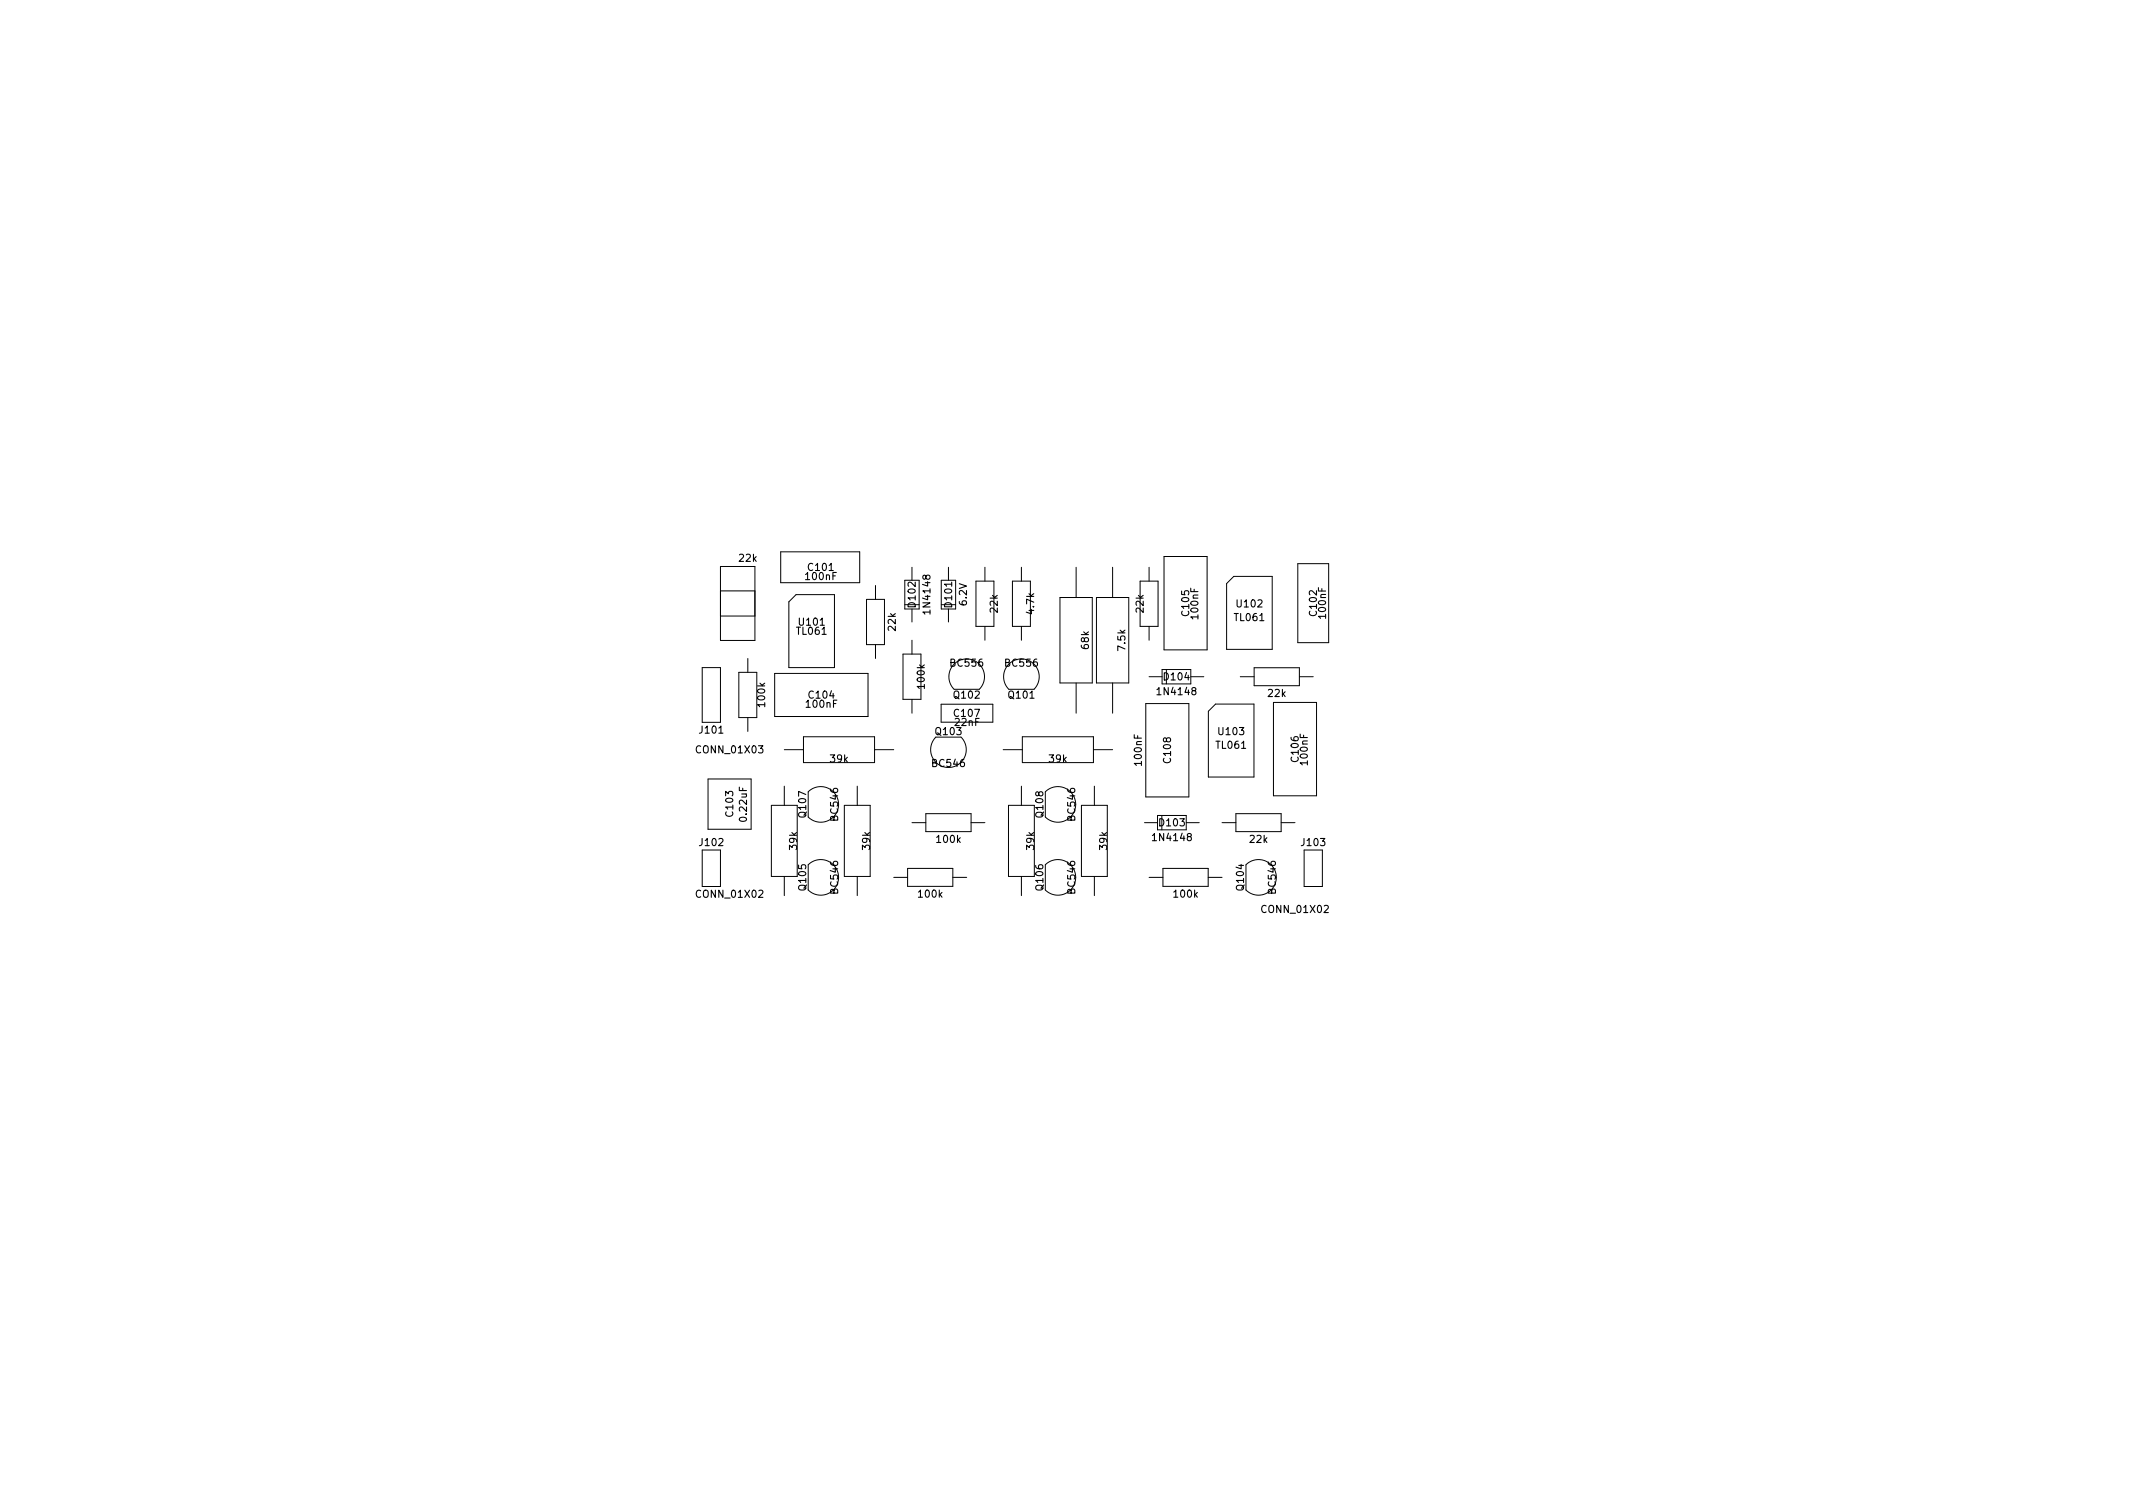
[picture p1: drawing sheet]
<svg xmlns="http://www.w3.org/2000/svg" width="297mm" height="210mm" viewBox="0 0 297 210" stroke-linecap="round" stroke-linejoin="round" font-family="sans-serif">
<defs><g id="words">
<g font-size="1.4">
<text x="103" y="78.2">22k</text>
<text x="112.3" y="80.8">100nF</text>
<text x="112.6" y="79.5">C101</text>
<text x="111" y="88.4">TL061</text>
<text x="111.4" y="87.1">U101</text>
<text x="124.7" y="87.8" transform="rotate(-90 124.7 87.8)">22k</text>
<text x="127.5" y="84.5" transform="rotate(-90 127.5 84.5)">D102</text>
<text x="129.6" y="85.2" transform="rotate(-90 129.6 85.2)">1N4148</text>
<text x="132.6" y="84.5" transform="rotate(-90 132.6 84.5)">D101</text>
<text x="134.6" y="84.2" transform="rotate(-90 134.6 84.2)">6.2V</text>
<text x="138.9" y="85.2" transform="rotate(-90 138.9 85.2)">22k</text>
<text x="144" y="85.4" transform="rotate(-90 144 85.4)">4.7k</text>
<text x="159.3" y="85.2" transform="rotate(-90 159.3 85.2)">22k</text>
<text x="165.6" y="85.7" transform="rotate(-90 165.6 85.7)">C105</text>
<text x="166.9" y="86.1" transform="rotate(-90 166.9 86.1)">100nF</text>
<text x="172" y="86.5">TL061</text>
<text x="172.3" y="84.6">U102</text>
<text x="183.4" y="85.7" transform="rotate(-90 183.4 85.7)">C102</text>
<text x="184.7" y="86" transform="rotate(-90 184.7 86)">100nF</text>
<text x="128.8" y="95.8" transform="rotate(-90 128.8 95.8)">100k</text>
<text x="132.5" y="92.8">BC556</text>
<text x="140.1" y="92.8">BC556</text>
<text x="151.6" y="90.3" transform="rotate(-90 151.6 90.3)">68k</text>
<text x="156.7" y="90.5" transform="rotate(-90 156.7 90.5)">7.5k</text>
<text x="162.2" y="94.7">D104</text>
<text x="106.5" y="98.3" transform="rotate(-90 106.5 98.3)">100k</text>
<text x="112.4" y="98.5">100nF</text>
<text x="112.7" y="97.3">C104</text>
<text x="132.9" y="97.3">Q102</text>
<text x="133" y="99.8">C107</text>
<text x="133" y="101.1">22nF</text>
<text x="140.5" y="97.3">Q101</text>
<text x="161.4" y="96.8">1N4148</text>
<text x="176.6" y="97">22k</text>
<text x="97.1" y="104.9">CONN_01X03</text>
<text x="97.5" y="102.1">J101</text>
<text x="115.7" y="106.2">39k</text>
<text x="129.9" y="106.8">BC546</text>
<text x="130.4" y="102.3">Q103</text>
<text x="146.2" y="106.2">39k</text>
<text x="159" y="106.5" transform="rotate(-90 159 106.5)">100nF</text>
<text x="163.1" y="106.1" transform="rotate(-90 163.1 106.1)">C108</text>
<text x="169.4" y="104.3">TL061</text>
<text x="169.8" y="102.3">U103</text>
<text x="180.8" y="106" transform="rotate(-90 180.8 106)">C106</text>
<text x="182.1" y="106.4" transform="rotate(-90 182.1 106.4)">100nF</text>
<text x="102.1" y="113.6" transform="rotate(-90 102.1 113.6)">C103</text>
<text x="112.3" y="113.7" transform="rotate(-90 112.3 113.7)">Q107</text>
<text x="145.3" y="113.7" transform="rotate(-90 145.3 113.7)">Q108</text>
<text x="97.5" y="117.8">J102</text>
<text x="104" y="114.2" transform="rotate(-90 104 114.2)">0.22uF</text>
<text x="111" y="118.2" transform="rotate(-90 111 118.2)">39k</text>
<text x="116.7" y="114.2" transform="rotate(-90 116.7 114.2)">BC546</text>
<text x="121.2" y="118.2" transform="rotate(-90 121.2 118.2)">39k</text>
<text x="130.5" y="117.4">100k</text>
<text x="144" y="118.2" transform="rotate(-90 144 118.2)">39k</text>
<text x="149.7" y="114.2" transform="rotate(-90 149.7 114.2)">BC546</text>
<text x="154.2" y="118.2" transform="rotate(-90 154.2 118.2)">39k</text>
<text x="160.8" y="117.1">1N4148</text>
<text x="161.5" y="115">D103</text>
<text x="174.1" y="117.4">22k</text>
<text x="181.3" y="117.8">J103</text>
<text x="97.1" y="125">CONN_01X02</text>
<text x="112.3" y="123.9" transform="rotate(-90 112.3 123.9)">Q105</text>
<text x="116.7" y="124.3" transform="rotate(-90 116.7 124.3)">BC546</text>
<text x="128" y="125">100k</text>
<text x="145.3" y="123.9" transform="rotate(-90 145.3 123.9)">Q106</text>
<text x="149.7" y="124.3" transform="rotate(-90 149.7 124.3)">BC546</text>
<text x="163.6" y="125">100k</text>
<text x="173.2" y="123.9" transform="rotate(-90 173.2 123.9)">Q104</text>
<text x="177.7" y="124.3" transform="rotate(-90 177.7 124.3)">BC546</text>
<text x="175.9" y="127.1">CONN_01X02</text>
</g>
</g></defs>
<g fill="none" stroke="#000" stroke-width=".14">
<path d="M100.3 78.9h4.8v10.3h-4.8zM108.7 76.8h11v4.3h-11zM127 79v1.8M132.1 79v1.8M137.2 79v1.9M142.2 79v1.9M149.9 79v4.2M154.9 79v4.2M160 79v1.9M162.1 77.5h6v13h-6zM180.7 78.5h4.3v11h-4.3zM97.8 93h2.5v7.6h-2.5z"/>
<path d="M100.3 85.8h4.8M100.3 82.3h4.8M102.9 93.6h2.5v6.3h-2.5zM104.1 91.7v1.9M104.1 99.9v1.9M107.9 93.8h13v6h-13zM109.9 83.8l1-1h5.3v10.2h-6.3zM120.7 83.5h2.5v6.3h-2.5zM121.9 81.5v2M121.9 89.8v1.9M125.8 91.1h2.4v6.3h-2.4zM126 80.8h2v4h-2z"/>
<path d="M126 84.2h2M127 84.8v1.8M127 89.1v2M127 97.4v1.9M131.1 98.1h7.2v2.5h-7.2zM131.1 80.8h2v4h-2zM131.1 84.2h2M132.1 84.8v1.8M132.9 96h3.5a2.48 2.48 0 0 0 0-3.5 2.48 2.48 0 0 0-3.5 0 2.48 2.48 0 0 0 0 3.5M135.9 80.9h2.5v6.3h-2.5zM137.2 87.2v1.9M140.5 96h3.5a2.48 2.48 0 0 0 0-3.5 2.48 2.48 0 0 0-3.5 0 2.48 2.48 0 0 0 0 3.5"/>
<path d="M141 80.9h2.5v6.3h-2.5zM142.2 87.2v1.9M147.6 83.2h4.5v11.9h-4.5zM149.9 95.1v4.2M152.7 83.2h4.5v11.9h-4.5zM154.9 95.1v4.2M158.8 80.9h2.5v6.3h-2.5zM159.6 98h6v13h-6zM160 94.2h1.8M160 87.2v1.9M161.8 93.2h4v2h-4zM162.4 93.2v2"/>
<path d="M165.8 94.2h1.8M168.3 99l1-1h5.3v10.2h-6.3zM170.8 81.3l1-1h5.4v10.1h-6.4zM172.7 94.2h1.9M174.6 93h6.4v2.5h-6.4zM177.3 97.8h6v13h-6zM181 94.2h1.9M97.8 118.4h2.5v5h-2.5zM98.6 108.5h6v7h-6zM107.4 112.1h3.6v9.9h-3.6zM109.2 104.4h2.7M109.2 109.5v2.6"/>
<path d="M111.9 102.6h9.9v3.6h-9.9zM112.5 110.3a2.48 2.48 0 0 1 3.6 0 2.48 2.48 0 0 1 0 3.5 2.48 2.48 0 0 1-3.6 0zM117.6 112.1h3.6v9.9h-3.6zM119.4 109.5v2.6M121.8 104.4h2.7M127 114.5h1.9M128.9 113.3h6.3v2.5h-6.3zM130.3 102.6h3.5a2.48 2.48 0 0 1 0 3.5 2.48 2.48 0 0 1-3.5 0 2.48 2.48 0 0 1 0-3.5zM135.2 114.5h2M139.7 104.4h2.7M140.4 112.1h3.6v9.9h-3.6zM142.2 109.5v2.6"/>
<path d="M142.4 102.6h9.9v3.6h-9.9zM145.6 110.3a2.48 2.48 0 0 1 3.5 0 2.48 2.48 0 0 1 0 3.5 2.48 2.48 0 0 1-3.5 0zM150.6 112.1h3.6v9.9h-3.6zM152.3 104.4h2.6M152.4 109.5v2.6M159.4 114.5h1.8M161.2 113.5h4v2h-4zM161.8 113.5v2M165.2 114.5h1.8M170.2 114.5h1.9M172.1 113.3h6.3v2.5h-6.3zM178.4 114.5h1.9"/>
<path d="M181.6 118.4h2.5v5h-2.5zM109.2 122v2.7M112.5 123.9a2.48 2.48 0 0 0 3.6 0 2.48 2.48 0 0 0 0-3.5 2.48 2.48 0 0 0-3.6 0v3.5M119.4 122v2.7M124.5 122.2h1.9M126.4 120.9h6.3v2.5h-6.3zM132.7 122.2h1.9M142.2 122v2.7M145.6 123.9a2.48 2.48 0 0 0 3.5 0 2.48 2.48 0 0 0 0-3.5 2.48 2.48 0 0 0-3.5 0v3.5M152.4 122v2.7M160 122.2h1.9M161.9 120.9h6.4v2.5h-6.4z"/>
<path d="M168.3 122.2h1.9M173.5 123.9a2.48 2.48 0 0 0 3.5 0 2.48 2.48 0 0 0 0-3.5 2.48 2.48 0 0 0-3.5 0v3.5"/>
</g>
<use href="#words"/>
</svg>
